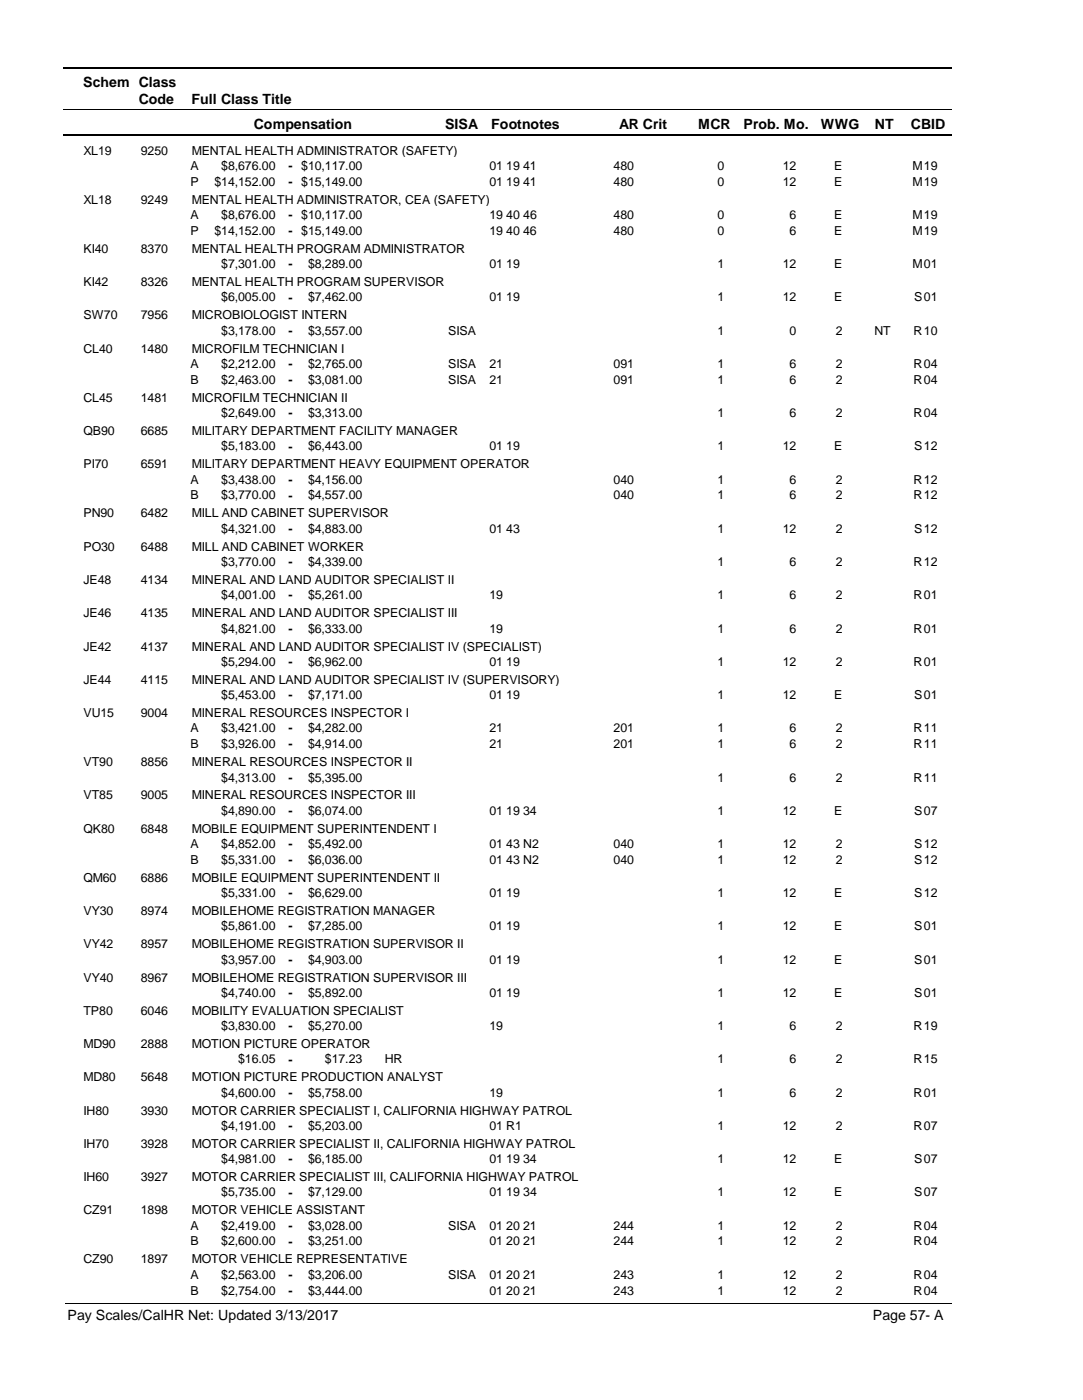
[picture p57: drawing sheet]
<svg xmlns="http://www.w3.org/2000/svg" width="216mm" height="279mm" viewBox="0 0 216 279" stroke-linecap="round" stroke-linejoin="round" font-family="sans-serif">
<defs><g id="words">
<g font-size="2.8">
<text x="16.6" y="17.3">Schem Class</text>
<text x="27.7" y="20.7">Code</text>
<text x="38.2" y="20.7">Full Class Title</text>
<text x="50.6" y="25.7">Compensation</text>
<text x="88.7" y="25.7">SISA</text>
<text x="98" y="25.7">Footnotes</text>
<text x="123.5" y="25.7">AR Crit</text>
<text x="139.2" y="25.7">MCR</text>
<text x="148.3" y="25.7">Prob. Mo.</text>
<text x="163.7" y="25.7">WWG</text>
<text x="174.5" y="25.7">NT</text>
<text x="181.6" y="25.7">CBID</text>
<text x="13.5" y="263.5">Pay Scales/CalHR Net: Updated 3/13/2017</text>
<text x="174.1" y="263.5">Page 57- A</text>
</g>
<g font-size="2.5">
<text x="16.6" y="30.8">XL19</text>
<text x="28.1" y="30.8">9250</text>
<text x="38" y="33.9">A</text>
<text x="38.2" y="30.8">MENTAL HEALTH ADMINISTRATOR (SAFETY)</text>
<text x="44.1" y="33.9">$8,676.00</text>
<text x="57.5" y="33.9">-</text>
<text x="60.1" y="33.9">$10,117.00</text>
<text x="97.6" y="33.9">01 19 41</text>
<text x="122.4" y="33.9">480</text>
<text x="143.1" y="33.9">0</text>
<text x="156.1" y="33.9">12</text>
<text x="166.3" y="33.9">E</text>
<text x="181.9" y="33.9">M</text>
<text x="184.2" y="33.9">19</text>
<text x="16.6" y="40.7">XL18</text>
<text x="28.1" y="40.7">9249</text>
<text x="38" y="37.1">P</text>
<text x="38.2" y="40.7">MENTAL HEALTH ADMINISTRATOR, CEA (SAFETY)</text>
<text x="42.8" y="37.1">$14,152.00</text>
<text x="57.5" y="37.1">-</text>
<text x="60.1" y="37.1">$15,149.00</text>
<text x="97.6" y="37.1">01 19 41</text>
<text x="122.4" y="37.1">480</text>
<text x="143.1" y="37.1">0</text>
<text x="156.1" y="37.1">12</text>
<text x="166.3" y="37.1">E</text>
<text x="181.9" y="37.1">M</text>
<text x="184.2" y="37.1">19</text>
<text x="38" y="43.7">A</text>
<text x="38" y="46.9">P</text>
<text x="42.8" y="46.9">$14,152.00</text>
<text x="44.1" y="43.7">$8,676.00</text>
<text x="57.5" y="43.8">-</text>
<text x="57.5" y="46.9">-</text>
<text x="60.1" y="43.7">$10,117.00</text>
<text x="60.1" y="46.9">$15,149.00</text>
<text x="97.6" y="43.7">19 40 46</text>
<text x="97.6" y="46.9">19 40 46</text>
<text x="122.4" y="43.7">480</text>
<text x="122.4" y="46.9">480</text>
<text x="143.1" y="43.7">0</text>
<text x="143.1" y="46.9">0</text>
<text x="157.5" y="43.7">6</text>
<text x="157.5" y="46.9">6</text>
<text x="166.3" y="43.7">E</text>
<text x="166.3" y="46.9">E</text>
<text x="181.9" y="43.7">M</text>
<text x="181.9" y="46.9">M</text>
<text x="184.2" y="43.7">19</text>
<text x="184.2" y="46.9">19</text>
<text x="16.6" y="50.5">KI40</text>
<text x="28.1" y="50.5">8370</text>
<text x="38.2" y="50.5">MENTAL HEALTH PROGRAM ADMINISTRATOR</text>
<text x="44.1" y="53.5">$7,301.00</text>
<text x="57.5" y="53.6">-</text>
<text x="61.4" y="53.5">$8,289.00</text>
<text x="97.6" y="53.5">01 19</text>
<text x="143.1" y="53.5">1</text>
<text x="156.1" y="53.5">12</text>
<text x="166.3" y="53.5">E</text>
<text x="181.9" y="53.5">M</text>
<text x="184.2" y="53.5">01</text>
<text x="16.6" y="57.1">KI42</text>
<text x="28.1" y="57.1">8326</text>
<text x="38.2" y="57.1">MENTAL HEALTH PROGRAM SUPERVISOR</text>
<text x="16.6" y="63.8">SW70</text>
<text x="28.1" y="63.8">7956</text>
<text x="38.2" y="63.8">MICROBIOLOGIST INTERN</text>
<text x="44.1" y="60.2">$6,005.00</text>
<text x="57.5" y="60.2">-</text>
<text x="61.4" y="60.2">$7,462.00</text>
<text x="97.6" y="60.2">01 19</text>
<text x="143.1" y="60.2">1</text>
<text x="156.1" y="60.2">12</text>
<text x="166.3" y="60.2">E</text>
<text x="182.3" y="60.2">S</text>
<text x="184.2" y="60.2">01</text>
<text x="16.6" y="70.4">CL40</text>
<text x="28.1" y="70.4">1480</text>
<text x="38.2" y="70.4">MICROFILM TECHNICIAN I</text>
<text x="44.1" y="66.8">$3,178.00</text>
<text x="57.5" y="66.9">-</text>
<text x="61.4" y="66.8">$3,557.00</text>
<text x="89.4" y="66.8">SISA</text>
<text x="143.1" y="66.8">1</text>
<text x="157.5" y="66.8">0</text>
<text x="166.6" y="66.8">2</text>
<text x="174.4" y="66.8">NT</text>
<text x="182.2" y="66.8">R</text>
<text x="184.2" y="66.8">10</text>
<text x="38" y="73.4">A</text>
<text x="38" y="76.6">B</text>
<text x="44.1" y="73.4">$2,212.00</text>
<text x="44.1" y="76.6">$2,463.00</text>
<text x="57.5" y="73.5">-</text>
<text x="57.5" y="76.6">-</text>
<text x="61.4" y="73.4">$2,765.00</text>
<text x="61.4" y="76.6">$3,081.00</text>
<text x="89.4" y="73.4">SISA</text>
<text x="89.4" y="76.6">SISA</text>
<text x="97.6" y="73.4">21</text>
<text x="97.6" y="76.6">21</text>
<text x="122.4" y="73.4">091</text>
<text x="122.4" y="76.6">091</text>
<text x="143.1" y="73.4">1</text>
<text x="143.1" y="76.6">1</text>
<text x="157.5" y="73.4">6</text>
<text x="157.5" y="76.6">6</text>
<text x="166.6" y="73.4">2</text>
<text x="166.6" y="76.6">2</text>
<text x="182.2" y="73.4">R</text>
<text x="182.2" y="76.6">R</text>
<text x="184.2" y="73.4">04</text>
<text x="184.2" y="76.6">04</text>
<text x="16.6" y="80.2">CL45</text>
<text x="28.1" y="80.2">1481</text>
<text x="38.2" y="80.2">MICROFILM TECHNICIAN II</text>
<text x="44.1" y="83.3">$2,649.00</text>
<text x="57.5" y="83.3">-</text>
<text x="61.4" y="83.3">$3,313.00</text>
<text x="143.1" y="83.3">1</text>
<text x="157.5" y="83.3">6</text>
<text x="166.6" y="83.3">2</text>
<text x="182.2" y="83.3">R</text>
<text x="184.2" y="83.3">04</text>
<text x="16.6" y="86.8">QB90</text>
<text x="28.1" y="86.8">6685</text>
<text x="38.2" y="86.8">MILITARY DEPARTMENT FACILITY MANAGER</text>
<text x="44.1" y="89.9">$5,183.00</text>
<text x="57.5" y="89.9">-</text>
<text x="61.4" y="89.9">$6,443.00</text>
<text x="97.6" y="89.9">01 19</text>
<text x="143.1" y="89.9">1</text>
<text x="156.1" y="89.9">12</text>
<text x="166.3" y="89.9">E</text>
<text x="182.3" y="89.9">S</text>
<text x="184.2" y="89.9">12</text>
<text x="16.6" y="93.5">PI70</text>
<text x="28.1" y="93.5">6591</text>
<text x="38.2" y="93.5">MILITARY DEPARTMENT HEAVY EQUIPMENT OPERATOR</text>
<text x="38" y="96.5">A</text>
<text x="38" y="99.7">B</text>
<text x="44.1" y="96.5">$3,438.00</text>
<text x="44.1" y="99.7">$3,770.00</text>
<text x="57.5" y="96.6">-</text>
<text x="57.5" y="99.7">-</text>
<text x="61.4" y="96.5">$4,156.00</text>
<text x="61.4" y="99.7">$4,557.00</text>
<text x="122.4" y="96.5">040</text>
<text x="122.4" y="99.7">040</text>
<text x="143.1" y="96.5">1</text>
<text x="143.1" y="99.7">1</text>
<text x="157.5" y="96.5">6</text>
<text x="157.5" y="99.7">6</text>
<text x="166.6" y="96.5">2</text>
<text x="166.6" y="99.7">2</text>
<text x="182.2" y="96.5">R</text>
<text x="182.2" y="99.7">R</text>
<text x="184.2" y="96.5">12</text>
<text x="184.2" y="99.7">12</text>
<text x="16.6" y="103.3">PN90</text>
<text x="28.1" y="103.3">6482</text>
<text x="38.2" y="103.3">MILL AND CABINET SUPERVISOR</text>
<text x="44.1" y="106.3">$4,321.00</text>
<text x="57.5" y="106.4">-</text>
<text x="61.4" y="106.3">$4,883.00</text>
<text x="97.6" y="106.3">01 43</text>
<text x="143.1" y="106.3">1</text>
<text x="156.1" y="106.3">12</text>
<text x="166.6" y="106.3">2</text>
<text x="182.3" y="106.3">S</text>
<text x="184.2" y="106.3">12</text>
<text x="16.6" y="109.9">PO30</text>
<text x="28.1" y="109.9">6488</text>
<text x="38.2" y="109.9">MILL AND CABINET WORKER</text>
<text x="44.1" y="113">$3,770.00</text>
<text x="57.5" y="113">-</text>
<text x="61.4" y="113">$4,339.00</text>
<text x="143.1" y="113">1</text>
<text x="157.5" y="113">6</text>
<text x="166.6" y="113">2</text>
<text x="182.2" y="113">R</text>
<text x="184.2" y="113">12</text>
<text x="16.6" y="116.6">JE48</text>
<text x="28.1" y="116.6">4134</text>
<text x="38.2" y="116.6">MINERAL AND LAND AUDITOR SPECIALIST II</text>
<text x="44.1" y="119.6">$4,001.00</text>
<text x="57.5" y="119.6">-</text>
<text x="61.4" y="119.6">$5,261.00</text>
<text x="97.6" y="119.6">19</text>
<text x="143.1" y="119.6">1</text>
<text x="157.5" y="119.6">6</text>
<text x="166.6" y="119.6">2</text>
<text x="182.2" y="119.6">R</text>
<text x="184.2" y="119.6">01</text>
<text x="16.6" y="123.2">JE46</text>
<text x="28.1" y="123.2">4135</text>
<text x="38.2" y="123.2">MINERAL AND LAND AUDITOR SPECIALIST III</text>
<text x="16.6" y="129.8">JE42</text>
<text x="28.1" y="129.8">4137</text>
<text x="38.2" y="129.8">MINERAL AND LAND AUDITOR SPECIALIST IV (SPECIALIST)</text>
<text x="44.1" y="126.3">$4,821.00</text>
<text x="57.5" y="126.3">-</text>
<text x="61.4" y="126.3">$6,333.00</text>
<text x="97.6" y="126.3">19</text>
<text x="143.1" y="126.3">1</text>
<text x="157.5" y="126.3">6</text>
<text x="166.6" y="126.3">2</text>
<text x="182.2" y="126.3">R</text>
<text x="184.2" y="126.3">01</text>
<text x="16.6" y="136.5">JE44</text>
<text x="28.1" y="136.5">4115</text>
<text x="38.2" y="136.5">MINERAL AND LAND AUDITOR SPECIALIST IV (SUPERVISORY)</text>
<text x="44.1" y="132.9">$5,294.00</text>
<text x="57.5" y="132.9">-</text>
<text x="61.4" y="132.9">$6,962.00</text>
<text x="97.6" y="132.9">01 19</text>
<text x="143.1" y="132.9">1</text>
<text x="156.1" y="132.9">12</text>
<text x="166.6" y="132.9">2</text>
<text x="182.2" y="132.9">R</text>
<text x="184.2" y="132.9">01</text>
<text x="16.6" y="143.1">VU15</text>
<text x="28.1" y="143.1">9004</text>
<text x="38.2" y="143.1">MINERAL RESOURCES INSPECTOR I</text>
<text x="44.1" y="139.5">$5,453.00</text>
<text x="57.5" y="139.5">-</text>
<text x="61.4" y="139.5">$7,171.00</text>
<text x="97.6" y="139.5">01 19</text>
<text x="143.1" y="139.5">1</text>
<text x="156.1" y="139.5">12</text>
<text x="166.3" y="139.5">E</text>
<text x="182.3" y="139.5">S</text>
<text x="184.2" y="139.5">01</text>
<text x="38" y="146.2">A</text>
<text x="38" y="149.3">B</text>
<text x="44.1" y="146.2">$3,421.00</text>
<text x="44.1" y="149.3">$3,926.00</text>
<text x="57.5" y="146.2">-</text>
<text x="57.5" y="149.4">-</text>
<text x="61.4" y="146.2">$4,282.00</text>
<text x="61.4" y="149.3">$4,914.00</text>
<text x="97.6" y="146.2">21</text>
<text x="97.6" y="149.3">21</text>
<text x="122.4" y="146.2">201</text>
<text x="122.4" y="149.3">201</text>
<text x="143.1" y="146.2">1</text>
<text x="143.1" y="149.3">1</text>
<text x="157.5" y="146.2">6</text>
<text x="157.5" y="149.3">6</text>
<text x="166.6" y="146.2">2</text>
<text x="166.6" y="149.3">2</text>
<text x="182.2" y="146.2">R</text>
<text x="182.2" y="149.3">R</text>
<text x="184.2" y="146.2">11</text>
<text x="184.2" y="149.3">11</text>
<text x="16.6" y="152.9">VT90</text>
<text x="28.1" y="152.9">8856</text>
<text x="38.2" y="152.9">MINERAL RESOURCES INSPECTOR II</text>
<text x="44.1" y="156">$4,313.00</text>
<text x="61.4" y="156">$5,395.00</text>
<text x="143.1" y="156">1</text>
<text x="157.5" y="156">6</text>
<text x="166.6" y="156">2</text>
<text x="182.2" y="156">R</text>
<text x="184.2" y="156">11</text>
<text x="16.6" y="159.6">VT85</text>
<text x="28.1" y="159.6">9005</text>
<text x="38.2" y="159.6">MINERAL RESOURCES INSPECTOR III</text>
<text x="57.5" y="156">-</text>
<text x="16.6" y="166.2">QK80</text>
<text x="28.1" y="166.2">6848</text>
<text x="38.2" y="166.2">MOBILE EQUIPMENT SUPERINTENDENT I</text>
<text x="44.1" y="162.6">$4,890.00</text>
<text x="57.5" y="162.6">-</text>
<text x="61.4" y="162.6">$6,074.00</text>
<text x="97.6" y="162.6">01 19 34</text>
<text x="143.1" y="162.6">1</text>
<text x="156.1" y="162.6">12</text>
<text x="166.3" y="162.6">E</text>
<text x="182.3" y="162.6">S</text>
<text x="184.2" y="162.6">07</text>
<text x="38" y="169.2">A</text>
<text x="38" y="172.4">B</text>
<text x="44.1" y="169.2">$4,852.00</text>
<text x="44.1" y="172.4">$5,331.00</text>
<text x="57.5" y="169.3">-</text>
<text x="57.5" y="172.5">-</text>
<text x="61.4" y="169.2">$5,492.00</text>
<text x="61.4" y="172.4">$6,036.00</text>
<text x="97.6" y="169.2">01 43 N2</text>
<text x="97.6" y="172.4">01 43 N2</text>
<text x="122.4" y="169.2">040</text>
<text x="122.4" y="172.4">040</text>
<text x="143.1" y="169.2">1</text>
<text x="143.1" y="172.4">1</text>
<text x="156.1" y="169.2">12</text>
<text x="156.1" y="172.4">12</text>
<text x="166.6" y="169.2">2</text>
<text x="166.6" y="172.4">2</text>
<text x="182.3" y="169.2">S</text>
<text x="182.3" y="172.4">S</text>
<text x="184.2" y="169.2">12</text>
<text x="184.2" y="172.4">12</text>
<text x="16.6" y="176">QM60</text>
<text x="28.1" y="176">6886</text>
<text x="38.2" y="176">MOBILE EQUIPMENT SUPERINTENDENT II</text>
<text x="44.1" y="179.1">$5,331.00</text>
<text x="57.5" y="179.1">-</text>
<text x="61.4" y="179.1">$6,629.00</text>
<text x="97.6" y="179.1">01 19</text>
<text x="143.1" y="179.1">1</text>
<text x="156.1" y="179.1">12</text>
<text x="166.3" y="179.1">E</text>
<text x="182.3" y="179.1">S</text>
<text x="184.2" y="179.1">12</text>
<text x="16.6" y="182.7">VY30</text>
<text x="28.1" y="182.7">8974</text>
<text x="38.2" y="182.7">MOBILEHOME REGISTRATION MANAGER</text>
<text x="44.1" y="185.7">$5,861.00</text>
<text x="57.5" y="185.7">-</text>
<text x="61.4" y="185.7">$7,285.00</text>
<text x="97.6" y="185.7">01 19</text>
<text x="143.1" y="185.7">1</text>
<text x="156.1" y="185.7">12</text>
<text x="166.3" y="185.7">E</text>
<text x="182.3" y="185.7">S</text>
<text x="184.2" y="185.7">01</text>
<text x="16.6" y="189.3">VY42</text>
<text x="28.1" y="189.3">8957</text>
<text x="38.2" y="189.3">MOBILEHOME REGISTRATION SUPERVISOR II</text>
<text x="16.6" y="195.9">VY40</text>
<text x="28.1" y="195.9">8967</text>
<text x="38.2" y="195.9">MOBILEHOME REGISTRATION SUPERVISOR III</text>
<text x="44.1" y="192.3">$3,957.00</text>
<text x="57.5" y="192.4">-</text>
<text x="61.4" y="192.3">$4,903.00</text>
<text x="97.6" y="192.3">01 19</text>
<text x="143.1" y="192.3">1</text>
<text x="156.1" y="192.3">12</text>
<text x="166.3" y="192.3">E</text>
<text x="182.3" y="192.3">S</text>
<text x="184.2" y="192.3">01</text>
<text x="16.6" y="202.6">TP80</text>
<text x="28.1" y="202.6">6046</text>
<text x="38.2" y="202.6">MOBILITY EVALUATION SPECIALIST</text>
<text x="44.1" y="199">$4,740.00</text>
<text x="57.5" y="199">-</text>
<text x="61.4" y="199">$5,892.00</text>
<text x="97.6" y="199">01 19</text>
<text x="143.1" y="199">1</text>
<text x="156.1" y="199">12</text>
<text x="166.3" y="199">E</text>
<text x="182.3" y="199">S</text>
<text x="184.2" y="199">01</text>
<text x="16.6" y="209.2">MD90</text>
<text x="28.1" y="209.2">2888</text>
<text x="38.2" y="209.2">MOTION PICTURE OPERATOR</text>
<text x="44.1" y="205.6">$3,830.00</text>
<text x="57.5" y="205.6">-</text>
<text x="61.4" y="205.6">$5,270.00</text>
<text x="97.6" y="205.6">19</text>
<text x="143.1" y="205.6">1</text>
<text x="157.5" y="205.6">6</text>
<text x="166.6" y="205.6">2</text>
<text x="182.2" y="205.6">R</text>
<text x="184.2" y="205.6">19</text>
<text x="16.6" y="215.8">MD80</text>
<text x="28.1" y="215.8">5648</text>
<text x="38.2" y="215.8">MOTION PICTURE PRODUCTION ANALYST</text>
<text x="47.5" y="212.2">$16.05</text>
<text x="57.5" y="212.3">-</text>
<text x="64.8" y="212.2">$17.23</text>
<text x="76.7" y="212.2">HR</text>
<text x="143.1" y="212.2">1</text>
<text x="157.5" y="212.2">6</text>
<text x="166.6" y="212.2">2</text>
<text x="182.2" y="212.2">R</text>
<text x="184.2" y="212.2">15</text>
<text x="44.1" y="218.9">$4,600.00</text>
<text x="57.5" y="218.9">-</text>
<text x="61.4" y="218.9">$5,758.00</text>
<text x="97.6" y="218.9">19</text>
<text x="143.1" y="218.9">1</text>
<text x="157.5" y="218.9">6</text>
<text x="166.6" y="218.9">2</text>
<text x="182.2" y="218.9">R</text>
<text x="184.2" y="218.9">01</text>
<text x="16.6" y="222.5">IH80</text>
<text x="28.1" y="222.5">3930</text>
<text x="38.2" y="222.5">MOTOR CARRIER SPECIALIST I, CALIFORNIA HIGHWAY PATROL</text>
<text x="44.1" y="225.5">$4,191.00</text>
<text x="57.5" y="225.5">-</text>
<text x="61.4" y="225.5">$5,203.00</text>
<text x="97.6" y="225.5">01 R1</text>
<text x="143.1" y="225.5">1</text>
<text x="156.1" y="225.5">12</text>
<text x="166.6" y="225.5">2</text>
<text x="182.2" y="225.5">R</text>
<text x="184.2" y="225.5">07</text>
<text x="16.6" y="229.1">IH70</text>
<text x="28.1" y="229.1">3928</text>
<text x="38.2" y="229.1">MOTOR CARRIER SPECIALIST II, CALIFORNIA HIGHWAY PATROL</text>
<text x="44.1" y="232.1">$4,981.00</text>
<text x="57.5" y="232.2">-</text>
<text x="61.4" y="232.1">$6,185.00</text>
<text x="97.6" y="232.1">01 19 34</text>
<text x="143.1" y="232.1">1</text>
<text x="156.1" y="232.1">12</text>
<text x="166.3" y="232.1">E</text>
<text x="182.3" y="232.1">S</text>
<text x="184.2" y="232.1">07</text>
<text x="16.6" y="235.7">IH60</text>
<text x="28.1" y="235.7">3927</text>
<text x="38.2" y="235.7">MOTOR CARRIER SPECIALIST III, CALIFORNIA HIGHWAY PATROL</text>
<text x="44.1" y="238.8">$5,735.00</text>
<text x="57.5" y="238.8">-</text>
<text x="61.4" y="238.8">$7,129.00</text>
<text x="97.6" y="238.8">01 19 34</text>
<text x="143.1" y="238.8">1</text>
<text x="156.1" y="238.8">12</text>
<text x="166.3" y="238.8">E</text>
<text x="182.3" y="238.8">S</text>
<text x="184.2" y="238.8">07</text>
<text x="16.6" y="242.4">CZ91</text>
<text x="28.1" y="242.4">1898</text>
<text x="38" y="245.4">A</text>
<text x="38.2" y="242.4">MOTOR VEHICLE ASSISTANT</text>
<text x="44.1" y="245.4">$2,419.00</text>
<text x="57.5" y="245.4">-</text>
<text x="61.4" y="245.4">$3,028.00</text>
<text x="89.4" y="245.4">SISA</text>
<text x="97.6" y="245.4">01 20 21</text>
<text x="122.4" y="245.4">244</text>
<text x="143.1" y="245.4">1</text>
<text x="156.1" y="245.4">12</text>
<text x="166.6" y="245.4">2</text>
<text x="182.2" y="245.4">R</text>
<text x="184.2" y="245.4">04</text>
<text x="38" y="248.6">B</text>
<text x="44.1" y="248.6">$2,600.00</text>
<text x="57.5" y="248.6">-</text>
<text x="61.4" y="248.6">$3,251.00</text>
<text x="97.6" y="248.6">01 20 21</text>
<text x="122.4" y="248.6">244</text>
<text x="143.1" y="248.6">1</text>
<text x="156.1" y="248.6">12</text>
<text x="166.6" y="248.6">2</text>
<text x="182.2" y="248.6">R</text>
<text x="184.2" y="248.6">04</text>
<text x="16.6" y="252.2">CZ90</text>
<text x="28.1" y="252.2">1897</text>
<text x="38" y="255.2">A</text>
<text x="38.2" y="252.2">MOTOR VEHICLE REPRESENTATIVE</text>
<text x="44.1" y="255.2">$2,563.00</text>
<text x="57.5" y="255.3">-</text>
<text x="61.4" y="255.2">$3,206.00</text>
<text x="89.4" y="255.2">SISA</text>
<text x="97.6" y="255.2">01 20 21</text>
<text x="122.4" y="255.2">243</text>
<text x="143.1" y="255.2">1</text>
<text x="156.1" y="255.2">12</text>
<text x="166.6" y="255.2">2</text>
<text x="182.2" y="255.2">R</text>
<text x="184.2" y="255.2">04</text>
<text x="38" y="258.4">B</text>
<text x="44.1" y="258.4">$2,754.00</text>
<text x="57.5" y="258.4">-</text>
<text x="61.4" y="258.4">$3,444.00</text>
<text x="97.6" y="258.4">01 20 21</text>
<text x="122.4" y="258.4">243</text>
<text x="143.1" y="258.4">1</text>
<text x="156.1" y="258.4">12</text>
<text x="166.6" y="258.4">2</text>
<text x="182.2" y="258.4">R</text>
<text x="184.2" y="258.4">04</text>
</g>
</g></defs>
<path d="M12.7 13.5h177.1" fill="none" stroke="#000" stroke-width=".36"/>
<path d="M12.7 21.9h177.1" fill="none" stroke="#000" stroke-width=".2"/>
<path d="M12.7 27h177.1" fill="none" stroke="#000" stroke-width=".35"/>
<g fill="#fff">
<path d="M40.4 31.3h16.2v3h-16.2z" fill-rule="evenodd"/>
<path d="M183.9 31.3h4.1v3h-4.1z" fill-rule="evenodd"/>
<path d="M40.4 34.5h16.2v3h-16.2z" fill-rule="evenodd"/>
<path d="M183.9 34.5h4.1v3h-4.1z" fill-rule="evenodd"/>
<path d="M40.4 41.1h16.2v3h-16.2z" fill-rule="evenodd"/>
<path d="M183.9 41.1h4.1v3h-4.1z" fill-rule="evenodd"/>
<path d="M40.4 44.3h16.2v3h-16.2z" fill-rule="evenodd"/>
<path d="M183.9 44.3h4.1v3h-4.1z" fill-rule="evenodd"/>
<path d="M40.4 50.9h16.2v3h-16.2z" fill-rule="evenodd"/>
<path d="M183.9 50.9h4.1v3h-4.1z" fill-rule="evenodd"/>
<path d="M40.4 57.6h16.2v2.9h-16.2z" fill-rule="evenodd"/>
<path d="M183.9 57.6h4.1v2.9h-4.1z" fill-rule="evenodd"/>
<path d="M40.4 64.2h16.2v3h-16.2z" fill-rule="evenodd"/>
<path d="M183.9 64.2h4.1v3h-4.1z" fill-rule="evenodd"/>
<path d="M40.4 70.8h16.2v3h-16.2z" fill-rule="evenodd"/>
<path d="M183.9 70.8h4.1v3h-4.1z" fill-rule="evenodd"/>
<path d="M40.4 74h16.2v3h-16.2z" fill-rule="evenodd"/>
<path d="M183.9 74h4.1v3h-4.1z" fill-rule="evenodd"/>
<path d="M40.4 80.6h16.2v3h-16.2z" fill-rule="evenodd"/>
<path d="M183.9 80.6h4.1v3h-4.1z" fill-rule="evenodd"/>
<path d="M40.4 87.3h16.2v3h-16.2z" fill-rule="evenodd"/>
<path d="M183.9 87.3h4.1v3h-4.1z" fill-rule="evenodd"/>
<path d="M40.4 93.9h16.2v3h-16.2z" fill-rule="evenodd"/>
<path d="M183.9 93.9h4.1v3h-4.1z" fill-rule="evenodd"/>
<path d="M40.4 97.1h16.2v3h-16.2z" fill-rule="evenodd"/>
<path d="M183.9 97.1h4.1v3h-4.1z" fill-rule="evenodd"/>
<path d="M40.4 103.7h16.2v3h-16.2z" fill-rule="evenodd"/>
<path d="M183.9 103.7h4.1v3h-4.1z" fill-rule="evenodd"/>
<path d="M40.4 110.4h16.2v3h-16.2z" fill-rule="evenodd"/>
<path d="M183.9 110.4h4.1v3h-4.1z" fill-rule="evenodd"/>
<path d="M40.4 117h16.2v3h-16.2z" fill-rule="evenodd"/>
<path d="M183.9 117h4.1v3h-4.1z" fill-rule="evenodd"/>
<path d="M40.4 123.6h16.2v3h-16.2z" fill-rule="evenodd"/>
<path d="M183.9 123.6h4.1v3h-4.1z" fill-rule="evenodd"/>
<path d="M40.4 130.3h16.2v3h-16.2z" fill-rule="evenodd"/>
<path d="M183.9 130.3h4.1v3h-4.1z" fill-rule="evenodd"/>
<path d="M40.4 136.9h16.2v3h-16.2z" fill-rule="evenodd"/>
<path d="M183.9 136.9h4.1v3h-4.1z" fill-rule="evenodd"/>
<path d="M40.4 143.5h16.2v3h-16.2z" fill-rule="evenodd"/>
<path d="M183.9 143.5h4.1v3h-4.1z" fill-rule="evenodd"/>
<path d="M40.4 146.7h16.2v3h-16.2z" fill-rule="evenodd"/>
<path d="M183.9 146.7h4.1v3h-4.1z" fill-rule="evenodd"/>
<path d="M40.4 153.4h16.2v3h-16.2z" fill-rule="evenodd"/>
<path d="M183.9 153.4h4.1v3h-4.1z" fill-rule="evenodd"/>
<path d="M40.4 160h16.2v3h-16.2z" fill-rule="evenodd"/>
<path d="M183.9 160h4.1v3h-4.1z" fill-rule="evenodd"/>
<path d="M40.4 166.6h16.2v3h-16.2z" fill-rule="evenodd"/>
<path d="M183.9 166.6h4.1v3h-4.1z" fill-rule="evenodd"/>
<path d="M40.4 169.8h16.2v3h-16.2z" fill-rule="evenodd"/>
<path d="M183.9 169.8h4.1v3h-4.1z" fill-rule="evenodd"/>
<path d="M40.4 176.5h16.2v2.9h-16.2z" fill-rule="evenodd"/>
<path d="M183.9 176.5h4.1v2.9h-4.1z" fill-rule="evenodd"/>
<path d="M40.4 183.1h16.2v2.9h-16.2z" fill-rule="evenodd"/>
<path d="M183.9 183.1h4.1v2.9h-4.1z" fill-rule="evenodd"/>
<path d="M40.4 189.7h16.2v3h-16.2z" fill-rule="evenodd"/>
<path d="M183.9 189.7h4.1v3h-4.1z" fill-rule="evenodd"/>
<path d="M40.4 196.4h16.2v2.9h-16.2z" fill-rule="evenodd"/>
<path d="M183.9 196.4h4.1v2.9h-4.1z" fill-rule="evenodd"/>
<path d="M40.4 203h16.2v3h-16.2z" fill-rule="evenodd"/>
<path d="M183.9 203h4.1v3h-4.1z" fill-rule="evenodd"/>
<path d="M40.4 209.6h16.2v3h-16.2z" fill-rule="evenodd"/>
<path d="M183.9 209.6h4.1v3h-4.1z" fill-rule="evenodd"/>
<path d="M40.4 216.3h16.2v3h-16.2z" fill-rule="evenodd"/>
<path d="M183.9 216.3h4.1v3h-4.1z" fill-rule="evenodd"/>
<path d="M40.4 222.9h16.2v3h-16.2z" fill-rule="evenodd"/>
<path d="M183.9 222.9h4.1v3h-4.1z" fill-rule="evenodd"/>
<path d="M40.4 229.5h16.2v3h-16.2z" fill-rule="evenodd"/>
<path d="M183.9 229.5h4.1v3h-4.1z" fill-rule="evenodd"/>
<path d="M40.4 236.2h16.2v3h-16.2z" fill-rule="evenodd"/>
<path d="M183.9 236.2h4.1v3h-4.1z" fill-rule="evenodd"/>
<path d="M40.4 242.8h16.2v3h-16.2z" fill-rule="evenodd"/>
<path d="M183.9 242.8h4.1v3h-4.1z" fill-rule="evenodd"/>
<path d="M40.4 246h16.2v2.9h-16.2z" fill-rule="evenodd"/>
<path d="M183.9 246h4.1v2.9h-4.1z" fill-rule="evenodd"/>
<path d="M40.4 252.6h16.2v3h-16.2z" fill-rule="evenodd"/>
<path d="M183.9 252.6h4.1v3h-4.1z" fill-rule="evenodd"/>
<path d="M40.4 255.8h16.2v3h-16.2z" fill-rule="evenodd"/>
<path d="M183.9 255.8h4.1v3h-4.1z" fill-rule="evenodd"/>
</g>
<path d="M13.1 260.1h176.7" fill="none" stroke="#000" stroke-width=".2"/>
<use href="#words"/>
</svg>
